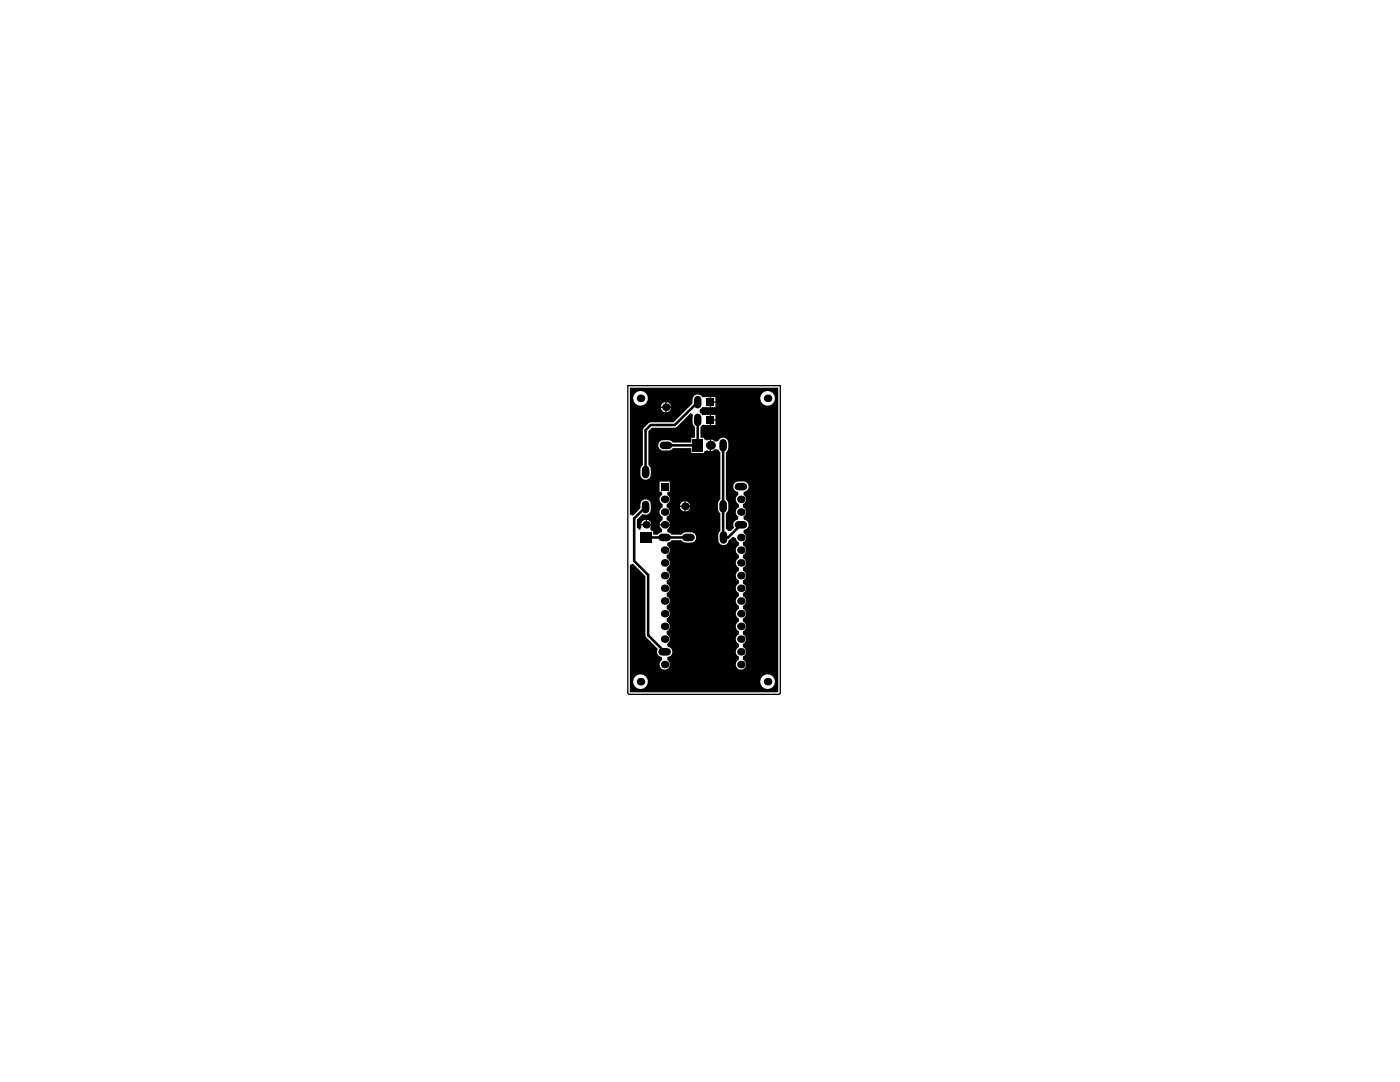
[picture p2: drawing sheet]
<svg xmlns="http://www.w3.org/2000/svg" width="279mm" height="216mm" viewBox="0 0 279 216" stroke-linecap="round" stroke-linejoin="round" font-family="sans-serif">
<g fill="#000">
<path d="M125.7 77.4h29.6v60.7h-29.6v-25.4l.6-.2 2.5 2.5v11.8l.2 .4 2.3 2.3a1 1 0 0 0 .7 1.6l.1 .6a1.02 1.02 0 0 0-.2 1.6 1.02 1.02 0 0 0 1.5 0 1.02 1.02 0 0 0-.2-1.6l.1-.6a1.02 1.02 0 0 0 .9-1 1.02 1.02 0 0 0-.9-1.1l-.1-.6a1.01 1.01 0 0 0 .5-.9 1.01 1.01 0 0 0-.6-.9 .65 .65 0 0 1 .3-.9 1.03 1.03 0 0 0-.3-1.6 .65 .65 0 0 1 .3-.9 1.03 1.03 0 0 0-.3-1.7 .65 .65 0 0 1 .3-.8 1.03 1.03 0 0 0-.3-1.7 .65 .65 0 0 1 .3-.9 1.03 1.03 0 0 0-.3-1.7 .65 .65 0 0 1 .3-.8 1.03 1.03 0 0 0-.3-1.7 .65 .65 0 0 1 .3-.9 1.03 1.03 0 0 0-.3-1.6 .65 .65 0 0 1 .3-.9 1.01 1.01 0 0 0-.2-1.6l.1-.6 .3-.1 .4-.4h2l.2 .2a1.97 1.97 0 0 0 2.7-.4 1.03 1.03 0 0 0-1-1.4l-1.4 .1-.5 .4h-2l-.4-.4-.3-.1-.1-.3v-.3l.4-.5 .1-.3h-2.1l.1 .3 .4 .5v.3l-.1 .3-.3 .1-.4 .4h-.9v-.7h-.4l-.2-.7 .2-.5h-2v.3l-.3 .6-.6-.4v-1.6l1.2-1.2a1.01 1.01 0 0 0 1 .1 1.01 1.01 0 0 0 .6-.9v-1a1.03 1.03 0 0 0-1.1-1.1 1.03 1.03 0 0 0-1 1.1v.7l-1.5 1.5-.6-.2zM141.9 79.2v.9h.9v-.9zM151.7 79.5a1.5 1.5 0 0 0 3 0 1.5 1.5 0 0 0-3 0zM126.4 79.5a1.47 1.47 0 0 0 2.9 0 1.47 1.47 0 0 0-2.9 0zM133 80.2v.9h.9a.96 .96 0 0 0-.9-.9zM132.2 80.5l-.3 .6h.9v-.9zM141.9 80.4v.8h.9v-.8zM128.5 85.4l-.2 .4v7l-.2 .1a1.97 1.97 0 0 0 .3 2.8 1.03 1.03 0 0 0 1.5-1l-.1-1.4-.4-.5v-6.8l.7-.6h4.6l.4-.2 2.8-2.8 .4 .4a2.66 2.66 0 0 0 .2 2.2l.2 .2v2.1h-.7v1h-3.7l-.2-.2a1.98 1.98 0 0 0-2.7 .4 1.03 1.03 0 0 0 1 1.4l1.4-.1 .5-.4h3.7v1h2.5v-.3l.6-.3 .6 .2v-2.3l-.6 .2-.6-.3v-.3h-.7v-2.1a.71 .71 0 0 1 1-.4h.9v-2h-1.6l-.1-.2a.65 .65 0 0 1-.3-.9l.4-.5h1.6v-2l-1.6 .1a1.02 1.02 0 0 0-1.1-.6 1.02 1.02 0 0 0-.8 1v.8l-3.8 3.8h-4.5l-.4 .1zM133 81.4v.9a.96 .96 0 0 0 .9-.9zM131.9 81.4a.96 .96 0 0 0 .9 .9v-.9zM141.9 82.8v.9h.9v-.9zM141.9 83.9v.9h.9v-.9zM141.9 87.7v2.3l.8-.4 .7 .1 .4 .5v9.5l-.2 .1a2.05 2.05 0 0 0 .2 2.6v3.5l-.1 .1a1.97 1.97 0 0 0 .3 2.7 1.03 1.03 0 0 0 1.4-.9l.8-.7 .7 .3 .2 .6a.65 .65 0 0 1 .3 .8 1.02 1.02 0 0 0-.6 1 1.02 1.02 0 0 0 .6 .9 .65 .65 0 0 1-.3 .9 1.03 1.03 0 0 0 .3 1.7 .65 .65 0 0 1-.3 .8 1.03 1.03 0 0 0 .3 1.7 .65 .65 0 0 1-.3 .9 1.03 1.03 0 0 0 .3 1.6 .65 .65 0 0 1-.3 .9 1.03 1.03 0 0 0 .3 1.7 .65 .65 0 0 1-.3 .8 1.03 1.03 0 0 0 .3 1.7 .65 .65 0 0 1-.3 .9 1.03 1.03 0 0 0 .3 1.6 .65 .65 0 0 1-.3 .9 1.03 1.03 0 0 0 .3 1.7 .65 .65 0 0 1-.3 .8 1.03 1.03 0 0 0 .3 1.7 .65 .65 0 0 1-.3 .9 1.03 1.03 0 0 0 .1 1.5 1.03 1.03 0 0 0 1.5-.3 1.03 1.03 0 0 0-.4-1.4 .65 .65 0 0 1 .3-.9 1.03 1.03 0 0 0-.3-1.7 .65 .65 0 0 1 .3-.8 1.03 1.03 0 0 0-.3-1.7 .65 .65 0 0 1 .3-.9 1.03 1.03 0 0 0-.3-1.6 .65 .65 0 0 1 .3-.9 1.03 1.03 0 0 0-.3-1.7 .65 .65 0 0 1 .3-.8 1.03 1.03 0 0 0-.3-1.7 .65 .65 0 0 1 .3-.9 1.03 1.03 0 0 0-.3-1.7 .65 .65 0 0 1 .3-.8 1.03 1.03 0 0 0-.3-1.7 .65 .65 0 0 1 .3-.9 1.03 1.03 0 0 0-.3-1.6 .65 .65 0 0 1 .3-.9 1.03 1.03 0 0 0-.3-1.7 .65 .65 0 0 1 .3-.8 1.01 1.01 0 0 0-.2-1.6l.1-.7a1.02 1.02 0 0 0 .9-1 1.02 1.02 0 0 0-.9-1l-.1-.7a1.01 1.01 0 0 0 .5-.9 1.01 1.01 0 0 0-.6-.9 .65 .65 0 0 1 .3-.8 1.01 1.01 0 0 0-.2-1.6l.1-.7a1.03 1.03 0 0 0 .9-1.1 1.03 1.03 0 0 0-1-.9h-1a1.03 1.03 0 0 0-1.1 .9 1.03 1.03 0 0 0 1 1.1v.7a1.01 1.01 0 0 0-.5 .9 1.01 1.01 0 0 0 .6 .9 .65 .65 0 0 1-.3 .8 1.01 1.01 0 0 0 .2 1.6v.7a1 1 0 0 0-.8 1.6l-.7 .7h-.4l-.5-.5v-3.1l.1-.1a2.05 2.05 0 0 0-.1-2.6v-9.5l.1-.1a1.97 1.97 0 0 0-.3-2.7 1.02 1.02 0 0 0-1.3 .6l-.7 .1zM136.8 100v.9h.9a.96 .96 0 0 0-.9-.9zM136 100.3l-.3 .6h.9v-.9zM136.8 101.2v.8a.96 .96 0 0 0 .9-.8zM135.7 101.2a.96 .96 0 0 0 .9 .8v-.8zM129.1 103.7v.9h.9a.95 .95 0 0 0-.9-.9zM131.6 96.1v2h.4l.1 .7a1.01 1.01 0 0 0-.5 .9 1.01 1.01 0 0 0 .6 .9 .65 .65 0 0 1-.3 .8 1.03 1.03 0 0 0 .3 1.7 .65 .65 0 0 1-.3 .9l-.3 .6h2.1l-.3-.6a.65 .65 0 0 1-.3-.9 1.02 1.02 0 0 0 .6-.9 1.02 1.02 0 0 0-.6-1 .65 .65 0 0 1 .3-.8 1.02 1.02 0 0 0-.3-1.6l.2-.7h.4v-2zM128.2 104l-.2 .6h.8v-.9zM151.7 136a1.5 1.5 0 0 0 3 0 1.5 1.5 0 0 0-3 0zM126.4 136a1.47 1.47 0 0 0 2.9 0 1.47 1.47 0 0 0-2.9 0z"/>
<circle cx="127.8" cy="79.5" r=".76"/>
<circle cx="153.2" cy="79.5" r=".76"/>
<circle cx="132.6" cy="99.6" r=".76"/>
<circle cx="132.9" cy="81.3" r=".76"/>
<circle cx="141.8" cy="88.9" r=".9"/>
<circle cx="147.9" cy="99.6" r=".76"/>
<circle cx="129" cy="104.7" r=".75"/>
<circle cx="132.6" cy="112.3" r=".76"/>
<circle cx="132.6" cy="117.4" r=".76"/>
<circle cx="132.6" cy="102.2" r=".76"/>
<circle cx="132.6" cy="119.9" r=".76"/>
<circle cx="132.6" cy="114.8" r=".76"/>
<circle cx="132.6" cy="109.8" r=".76"/>
<circle cx="132.6" cy="104.7" r=".76"/>
<circle cx="136.7" cy="101" r=".76"/>
<circle cx="147.9" cy="112.3" r=".76"/>
<circle cx="147.9" cy="117.4" r=".76"/>
<circle cx="147.9" cy="107.2" r=".76"/>
<circle cx="147.9" cy="102.2" r=".76"/>
<circle cx="147.9" cy="119.9" r=".76"/>
<circle cx="147.9" cy="109.8" r=".76"/>
<circle cx="147.9" cy="114.8" r=".76"/>
<circle cx="127.8" cy="136" r=".76"/>
<circle cx="132.6" cy="122.5" r=".76"/>
<circle cx="132.6" cy="125" r=".76"/>
<circle cx="132.6" cy="132.6" r=".76"/>
<circle cx="132.6" cy="127.5" r=".76"/>
<circle cx="147.9" cy="132.6" r=".76"/>
<circle cx="147.9" cy="130.1" r=".76"/>
<circle cx="147.9" cy="125" r=".76"/>
<circle cx="147.9" cy="122.5" r=".76"/>
<circle cx="147.9" cy="127.5" r=".76"/>
<circle cx="153.2" cy="136" r=".76"/>
</g>
<path d="M125.3 76.9h30.4v61.4l-.2 .3h-30l-.2-.3zM141.8 79.7l-.1 .2M144.3 107.2h.1" fill="none" stroke="#000" stroke-width=".25"/>
<path d="M139.2 80.2l-4.5 4.6h-4.8l-1.1 1v8.4M139.2 83.8v5.1h-6.3M144.3 88.9v18.3M128.8 101.2l-2.2 2.3v8.4l2.8 2.8v12.1l3.2 3.3M129 107.2h8.4M147.9 104.7l-2.6 2.5h-.9" fill="none" stroke="#000" stroke-width=".51"/>
<g fill="none" stroke="#000" stroke-width="1.5">
<path d="M139.2 79.7v1.1M128.8 93.7v1M132.4 88.9h1M139.2 83.3v1M144.3 88.4v1M147.4 97.1h1M128.8 100.7v1M132.1 107.2h1.1M136.9 107.2h1M144.3 100.5v1M144.4 106.7v1.1M147.4 104.7h1"/>
<path d="M132.1 130.1h1.1"/>
</g>
<g fill="#000">
<path d="M131.9 96.3h1.5v1.6h-1.5z" fill-rule="evenodd"/>
<path d="M138.2 87.6h2.1v2.5h-2.1z" fill-rule="evenodd"/>
<path d="M141 83h1.5v1.5h-1.5z" fill-rule="evenodd"/>
<path d="M141 79.5h1.5v1.5h-1.5z" fill-rule="evenodd"/>
<path d="M127.8 106.2h2.3v2.1h-2.3z" fill-rule="evenodd"/>
</g>
</svg>
